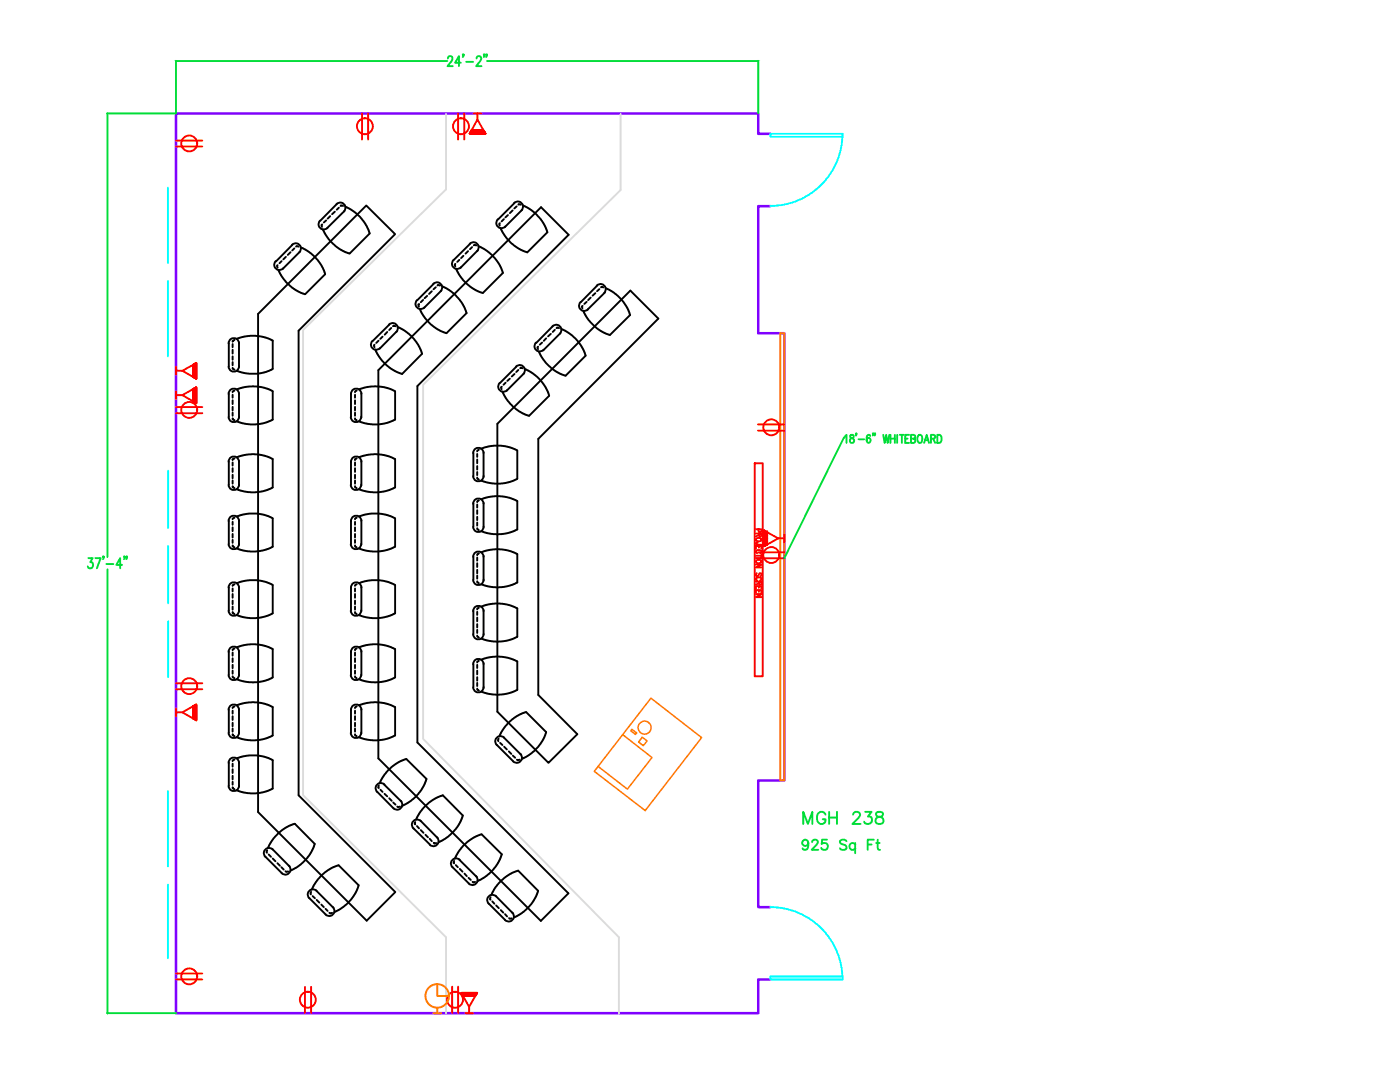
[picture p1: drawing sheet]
<svg xmlns="http://www.w3.org/2000/svg" width="279mm" height="216mm" viewBox="0 0 279 216" stroke-linecap="round" stroke-linejoin="round" font-family="sans-serif">
<!-- layer: _WALLS -->
<path d="M153.7 26.7h-2.4v-4.1h-116.2v179.6h116.2v-6.8h2.4M153.7 41.1h-2.4v25.4h5.2v89.2h-5.2v25.3h2.4" fill="none" stroke="#7f00ff" stroke-width=".51"/>
<!-- layer: _DOOR_WIND -->
<path d="M33.5 37.5v15M168.1 27.3h-14.4v-.6h14.4a14.4 14.4 0 0 1-14.4 14.4M33.5 56.1v15M33.6 93.9v11.5M33.6 109v11.4M33.6 124v11.1M33.5 157.9v15M33.5 176.5v14.7M153.7 181a14.4 14.4 0 0 1 14.4 14.4M168.1 194.8h-14.4v.6h14.5" fill="none" stroke="#0ff" stroke-width=".38"/>
<!-- layer: _MISC_FIXED -->
<path d="M155.7 66.5h.8v89.2h-.8z" fill="none" stroke="#ff7f00" stroke-width=".38"/>
<!-- layer: CLFUR -->
<g fill="none" stroke="#000" stroke-width=".38">
<path d="M55 52.1a1.04 1.04 0 0 0 0 1.5 1.04 1.04 0 0 0 1.5-.1M55.4 52.9l-.1 .1 .1 .4M56.2 52.1l-.4 .4M57.1 51.3l-.6 .5M58 50.3l-.6 .6M58.3 48.9a1.04 1.04 0 0 1 1.4-.1 1.04 1.04 0 0 1 0 1.5M58.4 48.8l-3.3 3.4M58.7 49.6l-.4 .4M59.1 49.2l.1-.1 .4 .1M59.8 50.2l-3.4 3.5M60 49.4l1.8 .9 1.3 1.2 1.2 1.7 .6 1.5-4.1 4-1.4-.6-1.4-1-1.5-1.5-.9-1.7M63.9 44a1.04 1.04 0 0 0 0 1.5 1.04 1.04 0 0 0 1.5-.1"/>
<path d="M64.3 44.8l-.1 .1v.4M65.1 44l-.5 .4M65.9 43.1l-.5 .5M66.8 42.2l-.5 .5M67.1 40.8a1.04 1.04 0 0 1 1.5-.1 1.04 1.04 0 0 1 0 1.5M67.2 40.7l-3.3 3.4M67.6 41.4l-.4 .5M68 41.1l.1-.1 .4 .1M68.7 42.1l-3.4 3.4M68.9 41.3l1.6 .8 1.4 1.2 1.2 1.7 .7 1.6-4.1 4-1.4-.6-1.7-1.2-1.3-1.4-.9-1.7M73.1 41l5.8 5.7-19.3 19.3v92.7l19.3 19.3-5.7 5.7-21.7-21.7v-99.4zM83.2 59.9a1.04 1.04 0 0 0 0 1.5 1.04 1.04 0 0 0 1.5-.1"/>
<path d="M84.4 59.8l-.4 .5M85.2 59l-.5 .5M86.2 58.1l-.6 .6M86.4 56.7a1.04 1.04 0 0 1 1.5-.1 1.04 1.04 0 0 1 0 1.5M86.6 56.6l-3.3 3.3M87 57.3l-.5 .4M87.3 57l.1-.2 .4 .2M88.1 58l-3.5 3.5M88.3 57.1l1.6 1 1.6 1.4 .9 1.2 .7 1.8-4 4-1.6-.7-1.5-1-1.4-1.7-.8-1.5M90.5 51.9a1.04 1.04 0 0 0 0 1.5 1.04 1.04 0 0 0 1.5-.1M90.9 52.6l-.2 .2 .2 .4M91.7 51.8l-.4 .5"/>
<path d="M92.5 51l-.5 .5M93.4 50.1l-.5 .5M93.7 48.7a1.04 1.04 0 0 1 1.5-.1 1.04 1.04 0 0 1 0 1.5M93.8 48.6l-3.3 3.3M94.2 49.3l-.4 .4M94.6 49l.1-.2 .4 .2M95.3 50l-3.4 3.5M95.5 49.1l1.8 1 1.1 1 1.4 1.8 .6 1.6-4.1 3.9-1.9-.8-1.4-1.1-1.2-1.4-.8-1.5M99.4 43.8a1.04 1.04 0 0 0 0 1.4 1.04 1.04 0 0 0 1.5 0M99.8 44.5l-.2 .1 .1 .4M100.6 43.7l-.5 .5M101.4 42.9l-.5 .5"/>
<path d="M102.3 42l-.5 .5M102.6 40.5a1.04 1.04 0 0 1 1.5 0 1.04 1.04 0 0 1 0 1.5M102.7 40.5l-3.3 3.3M103.1 41.2l-.5 .4M103.4 40.8l.1-.1 .5 .1M104.2 41.9l-3.5 3.4M104.4 41l1.7 .9 1.6 1.6 1 1.5 .5 1.3-4 4.1-1.6-.7-1.5-1.1-1.4-1.5-.8-1.6M108 41.3l5.5 5.5-30.2 30.2v71.2l30.1 30.1-5.5 5.5-32.4-32.5v-77.4zM117.9 59.4l-.5 .5M118.8 58.5l-.5 .5M119.1 57a1.04 1.04 0 0 1 1.5 0 1.04 1.04 0 0 1 0 1.5M119.2 57l-3.3 3.3"/>
<path d="M119.6 57.7l-.4 .4M120 57.3v-.1l.4 .1M120.7 58.4l-3.5 3.4M120.9 57.5l1.6 .9 1.4 1.2 1.3 1.8 .6 1.5-4.1 3.9-1.8-.7-1.2-.9-1.2-1.3-1.1-1.9M125.8 58l5.6 5.6-24 24v51.1l7.8 7.8-5.7 5.7-10.2-10.2v-57.4zM45.7 68.4v4.7M45.7 78.6v4.6M46.4 73.4v.2l.4 .2M46.4 68.7v.6M46.4 69.8v.8M46.4 71.1v.7M46.4 72.2v.7"/>
<path d="M46.4 78.8v.6M46.4 79.9v.7M46.8 77.9l-.4 .4M46.8 67.8l-.4 .2v.2M47.2 77.7l1.8-.5 1.6-.1 2.2 .3 1.6 .7v5.7l-1.6 .6-1.8 .3-2.1-.1-1.7-.5M47.2 67.6l1.6-.5 2.3-.1 1.9 .3 1.4 .7-.1 5.7-1.2 .5-1.8 .4-2.3-.1-1.8-.5M47.7 73.1a1.04 1.04 0 0 1-1 1.1 1.04 1.04 0 0 1-1.1-1.1M47.7 78.6a1.04 1.04 0 0 0-1.1-1.1 1.04 1.04 0 0 0-1 1.1M47.7 68.5a1.04 1.04 0 0 0-1.1-1 1.04 1.04 0 0 0-1 1.1M47.7 68.4v4.8M47.7 78.5v4.8M70 78.6v4.6"/>
<path d="M70.9 78.8v.6M70.9 79.9v.7M71.2 77.9l-.3 .4M71.6 77.7l1.7-.5 1.7-.1 2.2 .3 1.7 .7-.1 5.7-1.6 .6-1.8 .3-2.1-.1-1.6-.5M72.1 78.6a1.04 1.04 0 0 0-1-1.1 1.04 1.04 0 0 0-1.1 1.1M72.1 78.5v4.8M74.3 68a1.04 1.04 0 0 0 0 1.5 1.04 1.04 0 0 0 1.5 0M74.7 68.8l-.1 .1 .1 .4M75.6 68l-.5 .4M76.4 67.2l-.5 .4M77.3 66.2l-.5 .6M77.6 64.8a1.04 1.04 0 0 1 1.5 0 1.04 1.04 0 0 1 0 1.4"/>
<path d="M77.7 64.8l-3.3 3.3M78.1 65.4l-.4 .5M78.4 65.1l.2-.1 .3 .1M79.2 66.1l-3.4 3.5M79.4 65.3l1.5 .8 1.3 1.1 1.2 1.5 .8 1.9-4 4-1.7-.7-1.6-1.2-1.1-1.3-.9-1.6M83.6 60.6l-.1 .2 .1 .4M99.7 76.4a1.04 1.04 0 0 0 0 1.5 1.04 1.04 0 0 0 1.5-.1M100.1 77.2l-.1 .1 .1 .4M100.9 76.4l-.4 .4M101.8 75.6l-.6 .4M102.7 74.6l-.6 .5M103 73.2a1.04 1.04 0 0 1 1.4-.1 1.04 1.04 0 0 1 0 1.5"/>
<path d="M103.1 73.1l-3.3 3.3M103.4 73.8l-.4 .4M103.8 73.5l.1-.2 .4 .2M104.6 74.5l-3.5 3.5M104.7 73.6l1.5 .8 1.5 1.3 1.1 1.5 .8 1.8-4.1 4-1.2-.5-1.8-1.2-1.2-1.3-1-1.9M107 68.4a1.04 1.04 0 0 0 0 1.4 1.04 1.04 0 0 0 1.5 0M107.4 69.2l-.1 .1 .1 .4M108.2 68.4l-.5 .4M109 67.5l-.5 .5M109.9 66.6l-.5 .5M110.2 65.1a1.04 1.04 0 0 1 1.5 0 1.04 1.04 0 0 1 0 1.5M110.3 65.1l-3.3 3.3"/>
<path d="M110.7 65.8l-.4 .4M111.1 65.5l.1-.2 .4 .2M111.8 66.5l-3.4 3.4M112 65.6l1.6 .9 1.4 1.3 1.1 1.4 .8 1.8-4.1 4-1.6-.7-1.6-1.2-1.4-1.6-.6-1.4M115.9 60.3a1.04 1.04 0 0 0 0 1.5 1.04 1.04 0 0 0 1.5-.1M116.3 61l-.2 .2 .1 .3M117.1 60.2l-.5 .4M45.7 92.1v4.7M46.4 97v.2l.4 .2M46.4 83.5v.2l.4 .1M46.4 81.2v.7M46.4 82.3v.7"/>
<path d="M46.4 91.6v.2M46.4 92.3v.6M46.4 93.4v.8M46.4 94.7v.7M46.4 95.9v.6M46.8 91.5l-.4 .2M47.2 91.3l1.8-.6 1.8-.1 2.1 .4 1.5 .6v5.7l-1.8 .7-1.6 .2-2.1-.1-1.7-.5M47.7 96.7a1.04 1.04 0 0 1-1 1.1 1.04 1.04 0 0 1-1.1-1.1M47.7 83.1a1.04 1.04 0 0 1-1 1.1 1.04 1.04 0 0 1-1.1-1M47.7 92.1a1.04 1.04 0 0 0-1.1-1 1.04 1.04 0 0 0-1 1.1M47.7 92v4.9M70 92.1v4.7"/>
<path d="M70.9 97v.2l.3 .2M70.9 83.5v.2l.3 .1M70.9 81.2v.7M70.9 82.3v.7M70.9 91.6v.2M70.9 92.3v.6M70.9 93.4v.8M70.9 94.7v.7M70.9 95.9v.6M71.2 91.5l-.3 .2M71.6 91.3l1.7-.6 1.9-.1 2.1 .4 1.6 .6v5.7l-1.9 .7-1.6 .2h-1.8l-1.9-.6M72.1 96.7a1.04 1.04 0 0 1-1 1.1 1.04 1.04 0 0 1-1.1-1.1"/>
<path d="M72.1 83.1a1.04 1.04 0 0 1-1 1.1 1.04 1.04 0 0 1-1.1-1M72.1 92.1a1.04 1.04 0 0 0-1-1 1.04 1.04 0 0 0-1.1 1.1M72.1 92v4.9M94.5 90.4v4.7M95.2 95.3v.2l.4 .2M95.2 90.6v.6M95.2 91.7v.7M95.2 93v.7M95.2 94.2v.6M95.6 99.9l-.4 .1v.2M95.6 89.7l-.4 .4M96 99.6l1.7-.5 2.1-.1 1.8 .3 1.6 .7v5.6l-1.7 .7-2 .3-2.2-.2-1.3-.4"/>
<path d="M96 89.6l1.8-.6 2.3-.1 1.9 .4 1.2 .6v5.7l-1.4 .6-1.9 .3-2-.1-1.9-.5M96.5 94.9a1.04 1.04 0 0 1-1 1.1 1.04 1.04 0 0 1-1.1-1M96.5 90.4a1.04 1.04 0 0 0-1-1 1.04 1.04 0 0 0-1.1 1M96.5 90.3v4.9M45.7 103.9v4.7M45.7 117.2v4.7M46.4 108.8v.2l.4 .2M46.4 104.1v.6M46.4 105.2v.8M46.4 106.5v.8M46.4 107.7v.6M46.4 117.4v.6"/>
<path d="M46.4 118.5v.8M46.4 119.8v.8M46.8 116.6l-.4 .3M46.8 103.3l-.4 .3M47.2 116.4l1.9-.5 2.2-.1 1.7 .3 1.4 .6v5.7l-1.4 .6-1.9 .3h-2l-1.9-.6M47.2 103.1l2.1-.6h2l2.2 .4 .9 .5v5.7l-1.6 .7-1.7 .3-2-.1-1.9-.6M47.7 108.5a1.04 1.04 0 0 1-1 1.1 1.04 1.04 0 0 1-1.1-1.1M47.7 117.2a1.04 1.04 0 0 0-1.1-1 1.04 1.04 0 0 0-1 1.1M47.7 104a1.04 1.04 0 0 0-1.1-1.1 1.04 1.04 0 0 0-1 1.1M47.7 103.8v4.9M47.7 117.1v4.9M70 103.9v4.7"/>
<path d="M70 117.2v4.7M70.9 108.8v.2l.3 .2M70.9 104.1v.6M70.9 105.2v.8M70.9 106.5v.8M70.9 107.7v.6M70.9 117.4v.6M70.9 118.5v.8M70.9 119.8v.8M71.2 116.6l-.3 .3M71.2 103.3l-.3 .3M71.6 116.4l1.8-.5 2.3-.1 1.8 .3 1.4 .6-.1 5.7-1.4 .6-1.9 .3h-2l-1.8-.6"/>
<path d="M71.6 103.1l2.1-.6h2l1.8 .3 1.4 .6-.1 5.7-1.6 .7-1.7 .3-2-.1-1.8-.6M72.1 108.5a1.04 1.04 0 0 1-1 1.1 1.04 1.04 0 0 1-1.1-1.1M72.1 117.2a1.04 1.04 0 0 0-1-1 1.04 1.04 0 0 0-1.1 1.1M72.1 104a1.04 1.04 0 0 0-1-1.1 1.04 1.04 0 0 0-1.1 1.1M72.1 103.8v4.9M72.1 117.1v4.9M94.5 100.4v4.7M94.5 111.1v4.6M95.2 116v.2l.4 .2M95.2 105.4v.2l.4 .2M95.2 100.7v.6M95.2 101.8v.8"/>
<path d="M95.2 103.1v.7M95.2 104.3v.6M95.2 111.2v.7M95.2 112.4v.7M95.2 113.7v.7M95.2 114.8v.7M95.6 110.4l-.4 .2v.2M96 110.2l1.7-.5 2-.1 2.2 .4 1.3 .6v5.6l-1.5 .7-2.1 .3-2.1-.2-1.5-.4M96.5 115.6a1.04 1.04 0 0 1-1 1.1 1.04 1.04 0 0 1-1.1-1M96.5 105.1a1.04 1.04 0 0 1-1 1.1 1.04 1.04 0 0 1-1.1-1.1M96.5 111.1a1.04 1.04 0 0 0-1-1 1.04 1.04 0 0 0-1.1 1M96.5 100.5a1.04 1.04 0 0 0-1-1 1.04 1.04 0 0 0-1.1 1.1"/>
<path d="M96.5 100.4v4.8M96.5 110.9v5M45.7 130v4.7M46.4 134.9v.2l.4 .2M46.4 122.1v.2l.4 .2M46.4 121v.7M46.4 130.2v.6M46.4 131.3v.8M46.4 132.7v.6M46.4 133.8v.6M46.8 129.4l-.4 .2v.1M47.2 129.2l1.5-.5 2.3-.1 1.8 .2 1.6 .7-.1 5.7-1.5 .7-2.2 .3-1.8-.2-1.6-.5"/>
<path d="M47.7 134.6a1.04 1.04 0 0 1-1 1.1 1.04 1.04 0 0 1-1.1-1M47.7 121.8a1.04 1.04 0 0 1-1 1.1 1.04 1.04 0 0 1-1.1-1.1M47.7 130.1a1.04 1.04 0 0 0-1.1-1.1 1.04 1.04 0 0 0-1 1.1M47.7 129.9v4.9M70 130v4.7M70.9 134.9v.2l.3 .2M70.9 122.1v.2l.3 .2M70.9 121v.7M70.9 130.2v.6M70.9 131.3v.8M70.9 132.7v.6M70.9 133.8v.6"/>
<path d="M71.2 129.4l-.3 .2v.1M71.6 129.2l1.5-.5 2.3-.1 1.8 .2 1.7 .7-.1 5.7-1.6 .7-2.2 .3-1.9-.2-1.4-.5M72.1 134.6a1.04 1.04 0 0 1-1 1.1 1.04 1.04 0 0 1-1.1-1M72.1 121.8a1.04 1.04 0 0 1-1 1.1 1.04 1.04 0 0 1-1.1-1.1M72.1 130.1a1.04 1.04 0 0 0-1-1.1 1.04 1.04 0 0 0-1.1 1.1M72.1 129.9v4.9M94.5 121.9v4.7M94.5 132.5v4.6M95.2 137.4v.2l.4 .2M95.2 126.8v.2l.4 .2M95.2 122.1v.6M95.2 123.2v.8"/>
<path d="M95.2 124.5v.7M95.2 125.7v.6M95.2 132.7v.6M95.2 133.8v.8M95.2 135.1v.7M95.2 136.3v.6M95.6 131.9l-.4 .1v.2M95.6 121.3l-.4 .1v.2M96 131.6l1.7-.5 2-.1 1.7 .3 1.8 .7v5.7l-1.5 .6-2.1 .3-2.1-.1-1.5-.5M96 121.1l1.7-.5 2.1-.2 1.8 .3 1.6 .7v5.7l-1.7 .6-2 .3-2.2-.2-1.3-.4M96.5 137.1a1.04 1.04 0 0 1-1 1.1 1.04 1.04 0 0 1-1.1-1.1M96.5 126.5a1.04 1.04 0 0 1-1 1.1 1.04 1.04 0 0 1-1.1-1.1"/>
<path d="M96.5 132.5a1.04 1.04 0 0 0-1-1 1.04 1.04 0 0 0-1.1 1.1M96.5 121.9a1.04 1.04 0 0 0-1-1 1.04 1.04 0 0 0-1.1 1.1M96.5 121.8v4.8M96.5 132.4v4.9M45.7 141.6v4.6M45.7 152.2v4.6M46.4 146.5v.2l.4 .2M46.4 157.1v.2l.4 .2M46.4 141.8v.6M46.4 142.9v.8M46.4 144.2v.7M46.4 145.4v.6"/>
<path d="M46.4 152.4v.6M46.4 153.5v.7M46.4 154.8v.7M46.4 156v.6M46.8 141l-.4 .3M46.8 151.5l-.4 .4M47.2 140.7l1.8-.5 1.7-.1 2.2 .3 1.5 .7v5.7l-1.6 .6-1.8 .3-2.1-.1-1.7-.5M47.2 151.3l2.1-.5 2-.1 2.2 .5 .9 .5v5.7l-1.6 .6-1.7 .3-2-.1-1.9-.5M47.7 146.2a1.04 1.04 0 0 1-1 1.1 1.04 1.04 0 0 1-1.1-1.1M47.7 156.8a1.04 1.04 0 0 1-1 1 1.04 1.04 0 0 1-1.1-1M47.7 141.6a1.04 1.04 0 0 0-1.1-1 1.04 1.04 0 0 0-1 1.1M47.7 152.2a1.04 1.04 0 0 0-1.1-1 1.04 1.04 0 0 0-1 1"/>
<path d="M47.7 141.5v4.9M47.7 152.1v4.9M70 141.6v4.6M70.9 146.5v.2l.3 .2M70.9 141.8v.6M70.9 142.9v.8M70.9 144.2v.7M70.9 145.4v.6M71.2 141l-.3 .3M71.6 140.7l1.7-.5 1.8-.1 2.2 .3 1.6 .7v5.7l-1.7 .6-1.8 .3-2.1-.1-1.6-.5M72.1 146.2a1.04 1.04 0 0 1-1 1.1 1.04 1.04 0 0 1-1.1-1.1M72.1 141.6a1.04 1.04 0 0 0-1-1 1.04 1.04 0 0 0-1.1 1.1"/>
<path d="M72.1 141.5v4.9M75.3 158l3.3 3.3M75.6 156.7l-.1 .4 .1 .2M75.8 156.3l.7-1.5 1.2-1.3 1.3-1.1 2-.9 4.1 3.9-.7 1.8-1.3 1.6-1.6 1.4-1.3 .6M75.9 157.6l.5 .4M76.6 156.5l3.5 3.4M76.7 158.4l.6 .5M76.7 156.6a1.04 1.04 0 0 0-1.4 0 1.04 1.04 0 0 0 0 1.4M77.7 159.3l.5 .5M79.9 159.8a1.04 1.04 0 0 1 .1 1.5 1.04 1.04 0 0 1-1.5 0M99.1 148.6l3.3 3.3M99.5 147.4l-.1 .3 .1 .2"/>
<path d="M99.6 147l1.1-1.9 1.2-1.3 1.4-1 1.7-.7 4 4-.6 1.5-1 1.4-1.5 1.4-1.7 1M99.8 148.2l.5 .5M100.5 147.1l3.5 3.5M100.6 149l.6 .5M100.6 147.2a1.04 1.04 0 0 0-1.5 0 1.04 1.04 0 0 0 .1 1.5M101.5 149.9l.6 .5M102.3 150.8l.5 .4M103.2 151.6l.1 .1 .4-.1M103.8 150.4a1.04 1.04 0 0 1 .1 1.5 1.04 1.04 0 0 1-1.5 0M52.9 170.9l3.3 3.3a1.04 1.04 0 0 0 1.5 0 1.04 1.04 0 0 0-.1-1.5M53.3 169.7l-.1 .3 .1 .2M53.5 169.2l1.1-1.9 1.1-1.2 1.5-1.1 1.6-.6 4 4-.8 1.9-.9 1.2-1.5 1.3-1.6 .9"/>
<path d="M53.6 170.5l.5 .5M54.3 169.4l3.5 3.5M54.4 171.3l.6 .6M54.4 169.5a1.04 1.04 0 0 0-1.5 0 1.04 1.04 0 0 0 .1 1.5M55.4 172.2l.5 .5M56.2 173l.4 .5M57 173.8l.1 .2 .4-.1M61.7 179.2l3.3 3.3M62.1 178l-.1 .5M62.2 177.5l.9-1.5 1.4-1.6 1.4-1.1 1.7-.6 4 4-.6 1.5-1 1.4-1.5 1.4-1.8 1M62.4 178.8l.5 .4M63.1 177.7l3.4 3.4"/>
<path d="M63.2 179.6l.5 .5M63.2 177.8a1.04 1.04 0 0 0-1.5 0 1.04 1.04 0 0 0 .1 1.5M78.5 160.1l.4 .5M79.3 160.9l.1 .2 .4-.2M82.5 165.3l3.3 3.3M82.9 164l-.2 .4 .2 .1M83 163.6l.9-1.7 1.3-1.3 1.7-1.3 1.5-.6 4 4.1-.8 1.7-.9 1.3-1.3 1.1-1.9 1.1M83.2 164.8l.4 .5M83.9 163.7l3.4 3.5M84 165.6l.5 .6M84 163.8a1.04 1.04 0 0 0-1.5 0 1.04 1.04 0 0 0 0 1.5M84.9 166.6l.5 .5"/>
<path d="M85.8 167.4l.4 .4M86.6 168.2l.1 .1 .4-.1M87.2 167a1.04 1.04 0 0 1 0 1.5 1.04 1.04 0 0 1-1.4 0M90.3 173l3.3 3.3M90.6 171.8l-.1 .4 .1 .1M90.8 171.4l.8-1.5 1.1-1.4 1.9-1.4 1.4-.6 4.1 4-.7 1.7-1.3 1.7-1.3 1.1-1.5 .8M91 172.6l.4 .4M91.6 171.5l3.5 3.4M91.8 173.4l.5 .5M91.8 171.6a1.04 1.04 0 0 0-1.5 0 1.04 1.04 0 0 0 0 1.5M92.7 174.3l.5 .5M93.5 175.2l.5 .4"/>
<path d="M94.3 176l.1 .1 .4-.1M95 174.8a1.04 1.04 0 0 1 0 1.5 1.04 1.04 0 0 1-1.5 0M97.9 179l-.1 .4 .1 .1M98 178.6l.9-1.6 1.3-1.5 1.4-1 1.8-.8 4 4.1-.5 1.3-1.2 1.7-1.2 1.2-1.9 1.1M98.2 179.9l.5 .4M98.9 178.8l3.4 3.4M99 178.9a1.04 1.04 0 0 0-1.5 0 1.04 1.04 0 0 0 .1 1.5M64.1 180.5l.5 .5M65 181.3l.4 .5M65.7 182.1l.2 .2 .4-.2M66.4 181a1.04 1.04 0 0 1 .1 1.5 1.04 1.04 0 0 1-1.5 0M97.5 180.3l3.3 3.3"/>
<path d="M99 180.7l.6 .5M99.9 181.6l.5 .5M100.8 182.4l.4 .5M101.6 183.2l.1 .1 .4-.1M102.2 182.1a1.04 1.04 0 0 1 .1 1.5 1.04 1.04 0 0 1-1.5 0"/>
</g>
<!-- layer: STAIRS -->
<path d="M89 22.7v15.1l-28.5 28.1v92.8l28.5 28.3v15.3M123.9 22.7v15.2l-39.5 38.9v70.6l39.1 39.6v15.3" fill="none" stroke="#dbdbdb" stroke-width=".38"/>
<!-- layer: _MISC_FIXED -->
<g fill="none" stroke="#ff7f00" stroke-width=".3">
<path d="M129.9 139.3l10.1 7.9-11.2 14.5-10.2-7.8zM124.3 146.6l5.8 4.6-4.9 6.3-5.8-4.6M126.1 145.5l1 .7-.3 .3-.9-.7zM128.2 147.1l.9 .8-.7 .9-.9-.7z"/>
<circle cx="128.6" cy="145.2" r="1.31"/>
</g>
<!-- layer: _AV_ELEC -->
<g fill="none" stroke="#f00" stroke-width=".38">
<path d="M150.6 92.4h1.6v42.5h-1.6zM150.9 105.6h1.1l-.1 .5h-.4l-.1-.5M150.9 106.5h1.1l-.1 .5h-.4v-.5M150.9 109.5v-.5h1.1v.5M150.9 112.6h1.1l-1.1 .6h1.1M150.9 116.1h1.1l-.1 .5h-.4v-.5M150.9 117.5v-.5h1.1v.5M150.9 118.3v-.5h1.1v.5M150.9 118.6h1.1l-1.1 .6h1.1M150.9 110.9h1.1M150.9 111.4h1.1M150.9 107.5a.56 .56 0 0 1 .6-.2 .56 .56 0 0 1 .4 .6 .56 .56 0 0 1-.6 .2 .56 .56 0 0 1-.4-.6z"/>
<path d="M150.9 111.9a.56 .56 0 0 1 .6-.2 .56 .56 0 0 1 .4 .5 .56 .56 0 0 1-.6 .2 .56 .56 0 0 1-.4-.5zM151 114.4l-.1 .2 .1 .4 .3-.1 .3-.5 .3 .1 .1 .3-.2 .2M151.1 110.4a.33 .33 0 0 1-.2-.4 .33 .33 0 0 1 .4-.2h.2a.33 .33 0 0 1 .5 .2 .33 .33 0 0 1-.3 .4M151.1 115.8a.31 .31 0 0 1-.2-.4 .31 .31 0 0 1 .4-.2h.2a.31 .31 0 0 1 .5 .2 .31 .31 0 0 1-.3 .4M151.2 108.3l-.3 .1v.2l1.1 .1M151.5 106.8l-.6 .2M151.5 109v.3M151.5 117v.3M151.5 117.8v.3M151.5 116.4l-.6 .3M152 110.6v.6"/>
</g>
<!-- layer: ELECT -->
<g fill="none" stroke="#f00" stroke-width=".38">
<path d="M151.3 85.9h5.2M151.3 84.7h5.2M151.3 111.4h5.2M151.3 110.2h5.2M152.5 106.9l.6 .7-.6-.6M152.5 106.7l.6 .8M152.5 106.5l.6 .7-.6-.7M152.5 106.4l.6 .7M152.5 106.3l.6 .7-.6-.7M152.5 106.1l.6 .6M152.5 105.8l.6 .7-.6-.6M152.5 107.1l.6 .6"/>
<path d="M152.5 107l.6 .7M152.5 106.6l.6 .7M152.5 106.2l.6 .6M152.5 106.1l.6 .7M152.6 105.9l.5 .6M152.6 105.9l.5 .5M152.7 105.9l.4 .5M152.8 106l.3 .3M152.9 106.1l.2 .2-.2-.2M153 106.2h.1M153.1 107.5l-.6-.6 .6 .7M153.1 107.3l-.6-.6 .6 .6"/>
<path d="M153.1 106.9l-.6-.7 .6 .7M153.1 106.5l-.6-.6 .6 .7M155.3 107.4h1.2"/>
<circle cx="153.9" cy="85.3" r="1.59"/>
<circle cx="153.9" cy="110.8" r="1.59"/>
</g>
<circle cx="153.1" cy="106.2" r=".19" fill="#f00"/>
<g fill="none" stroke="#f00" stroke-width=".38">
<path d="M35.1 29.2h5.3M35.1 28.1h5.3M72.2 22.6v5.2M73.5 22.6v5.2M91.4 22.6v5.2M92.7 22.6v5.2M93.8 26.5l.5-.5-.5 .6M94.1 26l-.1 .1M94.1 26.7l.7-.7-.7 .7M94.1 26h2.4l.4 .7h-3.2l1.6-2.8 1.2 2.1M94.1 26l-.1 .2M94.2 26l-.3 .4"/>
<path d="M94.3 26l-.5 .4M94.3 26.7l.7-.7-.7 .7M94.3 26l-.6 .7M94.4 26l-.6 .7M94.5 26l-.6 .7M94.5 26.7l.7-.7-.6 .7M94.5 22.6h1.6M94.6 26l-.6 .7 .6-.7M94.7 26l-.6 .7 .6-.7M94.7 26.7l.7-.7-.6 .7M94.9 26l-.7 .7M94.9 26l-.6 .7 .6-.7"/>
<path d="M95.1 26l-.7 .7M95.1 26l-.6 .7 .7-.7M95.2 26.7l.6-.7-.6 .7M95.3 22.6v1.3M95.3 26l-.7 .7M95.3 26l-.6 .7 .7-.7M95.4 26.7l.7-.7-.6 .7M95.5 26l-.7 .7M95.5 26l-.6 .7 .7-.7M95.6 26l-.7 .7M95.6 26l-.6 .7M95.7 26l-.7 .7"/>
<path d="M95.7 26l-.6 .7 .7-.7M95.8 26.7l.7-.7-.5 .7M95.9 26l-.7 .7M96 26l-.7 .7M96 26l-.6 .7M96 26.7l.6-.6-.5 .6M96.1 26.7l.5-.5-.4 .5M96.2 26l-.6 .7M96.3 26.7l.4-.4-.4 .4M96.3 26l-.6 .7M96.4 26.7l.3-.3-.2 .3M96.4 26l-.7 .7"/>
<path d="M96.4 26l-.6 .7 .7-.7M96.5 26.7l.3-.3-.3 .3M96.5 26.1l-.5 .6 .6-.6M96.6 26.2l-.4 .5 .4-.4M96.7 26.3l-.4 .4M96.8 26.5l-.2 .2M96.8 26.5l-.1 .2M96.8 26.6v.1M35.1 78.9h1.3M38.6 78.8l.6 .6M38.6 79l.6 .7-.6-.7M38.6 79.2l.6 .7-.6-.7"/>
<path d="M38.6 79.3l.6 .7M38.6 79.4l.6 .7-.6-.7M38.6 79.6l.6 .8M38.6 79.8l.6 .7M38.6 78.6l.6 .7M38.6 79.1l.6 .6M38.6 79.5l.6 .7M38.6 79.9l.5 .5M38.6 79.9l.4 .4M39.2 79.6l-.6-.7 .6 .7M39.2 79.8l-.6-.7 .6 .7M39.2 79.2l-.6-.6 .6 .6"/>
<path d="M39.2 79.4l-.6-.6 .6 .7M35.1 82.5h5.3M35.1 81.2h5.3M38.6 80v.1M38.7 80.2l-.1-.2 .2 .2M39.2 80.2l-.6-.6 .6 .6M152.5 107.1l.6 .7-.6-.6M152.5 107.2l.6 .8M152.5 107.3l.6 .7-.6-.6M152.5 107.5l.6 .8M152.5 107.8l.6 .6M152.5 108l.6 .6"/>
<path d="M152.5 108.1l.5 .6M152.5 108.2l.4 .5-.4-.4M152.5 108.4l.3 .4-.3-.3M152.5 108.9l.1 .1M152.5 108.9v.1M152.5 107.1l.6 .7M152.5 107.4l.6 .7M152.5 107.7l.6 .7M152.5 107.9l.6 .6M152.5 107.9l.6 .7M152.5 108.1l.6 .6M152.5 108.3l.4 .4"/>
<path d="M152.5 108.4l.4 .4M152.5 108.5l.3 .3M152.5 108.6l.3 .3M152.5 108.7l.2 .2M152.5 108.8l.1 .1M152.7 108.9l-.2-.3 .2 .3M152.9 108.8l-.4-.4 .4 .4M153.1 106.2v2.5l-.6 .3v-3.2l2.8 1.6-2.2 1.3M156.5 106.7v1.5"/>
<circle cx="37.8" cy="28.6" r="1.59"/>
<circle cx="72.8" cy="25.2" r="1.59"/>
<circle cx="92" cy="25.2" r="1.59"/>
<circle cx="37.8" cy="81.8" r="1.59"/>
</g>
<circle cx="38.6" cy="80.1" r=".19" fill="#f00"/>
<g fill="none" stroke="#f00" stroke-width=".38">
<path d="M35.1 78.1v1.5M35.1 73.2v1.6M35.1 74h1.3M38.6 78.4l.6 .8M38.6 78.3l.6 .7-.6-.7M38.6 78.1l.6 .7-.6-.7M38.6 77.9l.6 .7-.6-.7M38.6 77.7l.6 .7M38.6 77.6l-2.2 1.3 2.8 1.6v-3.2l-.6 .3v2.5M38.6 73.7l.6 .8M38.6 73.9l.6 .7-.6-.6M38.6 74.2l.6 .6-.6-.6"/>
<path d="M38.6 74.3l.6 .7M38.6 74.4l.6 .6-.6-.6M38.6 74.6l.6 .7M38.6 74.8l.6 .7-.6-.7M38.6 75.3h.1M38.6 73.4l.6 .8M38.6 73.3l.6 .6M38.6 73.1l.6 .6-.6-.6M38.6 72.8l.6 .7-.6-.6M38.6 72.8l-2.2 1.2 2.8 1.6v-3.2l-.6 .4v2.4M38.6 78.4l.6 .6M38.6 78.2l.6 .7"/>
<path d="M38.6 78l.6 .6M38.6 73.7l.6 .7M38.6 73.9l.6 .6M38.6 74l.6 .7M38.6 74.1l.6 .6M38.6 74.2l.6 .7M38.6 74.5l.6 .6M38.6 74.7l.6 .6M38.6 74.9l.6 .6M38.6 74.9l.6 .7M38.6 75l.4 .5M38.6 75.1l.3 .3"/>
<path d="M38.6 75.1l.2 .3M38.6 73.6l.6 .7M38.6 73.6l.6 .6M38.6 73.4l.6 .6M38.6 73.3l.6 .7M38.6 73.2l.6 .7M38.6 73.1l.6 .7-.6-.6M38.6 73l.6 .6M38.6 72.9l.6 .7M38.6 72.8l.6 .6M38.6 77.6l.6 .6M38.6 72.7l.6 .6"/>
<path d="M38.8 77.5l.4 .5M38.8 77.5l.4 .4M38.8 72.7l.4 .4-.4-.4M38.8 72.6l.4 .5M38.9 77.5l.3 .1M38.9 72.6l.3 .3M38.9 72.5l.3 .3M39 72.5l.2 .1M39 72.5l.2 .2M39.1 77.3l.1 .1M39.1 75.5l-.5-.5 .5 .6M39.1 77.4l.1 .1"/>
<path d="M39.1 72.4l.1 .1M39.2 78.9l-.6-.6 .6 .6M39.2 78.7l-.6-.7 .6 .7M39.2 78.5l-.6-.7 .6 .7M39.2 78.3l-.6-.7 .6 .7M39.2 78.1l-.6-.5 .6 .6M39.2 77.8l-.4-.3 .4 .3M39.2 77.5l-.2-.1 .2 .2M39.2 74.5l-.6-.6 .6 .7M39.2 74.7l-.6-.6 .6 .7M39.2 75.2l-.6-.7 .6 .7M39.2 75.4l-.6-.7 .6 .7"/>
<path d="M39.2 73.6l-.6-.6 .6 .7M39.2 73.4l-.6-.6 .6 .7M39.2 73.2l-.5-.5 .5 .6M39.2 73.1l-.5-.4 .5 .5M39.2 72.8l-.2-.3 .2 .3M39.2 72.5h-.1l.1 .1M35.1 137.5h5.3M35.1 136.3h5.3M35.1 142.1h1.3M38.6 141.8l.6 .8M38.6 142l.6 .6-.6-.6M38.6 142.2l.6 .7"/>
<path d="M38.6 142.4l.6 .7-.6-.7M38.6 142.6l.6 .6M38.6 142.9l.6 .6M38.6 143l.6 .7M38.6 142.1l.6 .6M38.6 142.5l.6 .7M38.6 142.7l.6 .7-.6-.6M38.6 142.9l.6 .7M38.6 143.2l.4 .4M38.6 143.3l.1 .2M38.6 143.3v.1M38.8 143.5l-.2-.3 .3 .3"/>
<path d="M39.2 142.8l-.6-.7 .6 .7M39.2 143l-.6-.6 .6 .6M35.1 195.4h5.3M35.1 194.3h5.3"/>
<circle cx="37.8" cy="136.9" r="1.59"/>
<circle cx="37.8" cy="194.8" r="1.59"/>
</g>
<circle cx="38.6" cy="143.4" r=".19" fill="#f00"/>
<g fill="none" stroke="#f00" stroke-width=".38">
<path d="M35.1 141.4v1.5M38.6 141.8l.6 .6-.6-.6M38.6 141.5l.6 .7-.6-.6M38.6 141.3l.6 .7-.6-.6M38.6 141l.6 .8M38.6 140.9l.6 .6-.6-.6M38.6 140.9l-2.2 1.2 2.8 1.6v-3.1l-.6 .3v2.5M38.6 141.6l.6 .7M38.6 141.4l.6 .7M38.6 141.3l.6 .6M38.6 141l.6 .6M38.6 140.9l.6 .6"/>
<path d="M38.9 140.7l.3 .3M39 140.7l.2 .2-.2-.2M39.1 140.6l.1 .2M39.1 140.6l.1 .1-.1-.1M39.2 142.4l-.6-.7 .6 .7M39.2 142.1l-.6-.6 .6 .7M39.2 141.9l-.6-.6 .6 .7M39.2 141.4l-.6-.5 .6 .6M39.2 141.3l-.5-.5 .5 .6M39.2 141.2l-.4-.4 .4 .5M39.2 141.1l-.4-.3 .4 .4M39.2 141l-.3-.3 .3 .3"/>
<path d="M39.2 140.8l-.2-.1 .2 .2M39.2 140.6v.1M60.9 196.9v5.2M62.1 196.9v5.2M90.2 196.9v5.2M91.4 196.9v5.2M93.8 198.7l.6-.6-.6 .6M93.8 198.7l.7-.6-.6 .6M94 198.7l.6-.6-.6 .6M94 198.1l-.7 .6 .8-.6M94.1 198.1l-.6 .6M94.2 198.7l.7-.6-.7 .6"/>
<path d="M94.3 198.1l-.7 .6M94.3 198.1l-.6 .6M94.3 198.1l-.6 .6 .7-.6M94.4 198.7l.7-.6-.7 .6M94.6 198.1l-.7 .6 .7-.6M94.7 198.1l-.6 .6M94.8 198.1l-.7 .6M94.9 198.1l-.6 .6M94.9 198.7h-.1M95 198.1l-.7 .6 .7-.6M95 198.5l-.2 .2 .1-.1M95.1 198.4l-.4 .3"/>
<path d="M95.1 198.1l-.6 .6 .7-.6M95.2 198.2l-.6 .5M95.2 198.1l-.6 .6M93.6 200.9v1.3"/>
<circle cx="61.4" cy="199.5" r="1.59"/>
<circle cx="90.8" cy="199.5" r="1.59"/>
</g>
<circle cx="94.9" cy="198.7" r=".19" fill="#f00"/>
<g fill="none" stroke="#f00" stroke-width=".38">
<path d="M92.1 198.1h.1M92.2 198.1l-.1 .1M92.3 198.1l-.2 .1M92.3 198.1l-.2 .2 .3-.2M92.4 198.1l-.2 .3M92.4 198.7l.7-.6-.6 .6M92.5 198.1l-.3 .3M92.6 198.1l-.4 .3M92.7 198.7l.6-.6-.6 .6M92.7 198.1l-.4 .4M92.8 198.1l-.5 .5 .5-.5M92.9 198.7l.6-.6-.6 .6"/>
<path d="M92.9 198.1l-.5 .6 .5-.6M93 198.1l-.6 .6 .6-.6M93.1 198.7l.7-.6-.7 .6M93.1 198.1l-.7 .6 1.2 2.2 1.6-2.8h-3.1l.3 .6h2.5M93.2 198.1l-.7 .6M93.2 198.1l-.6 .6 .7-.6M93.4 198.1l-.7 .6M93.5 198.1l-.7 .6 .7-.6M93.7 198.1l-.8 .6M93.8 198.1l-.6 .6M93.9 198.1l-.7 .6M93.9 198.1l-.6 .6 .7-.6"/>
<path d="M92.9 202.2h1.5"/>
</g>
<!-- layer: _MISC_FIXED -->
<g fill="none" stroke="#ff7f00" stroke-width=".38">
<path d="M87.3 196.4v2.3h2.3M86.5 202.2h1.5M87.3 201.1v1.1"/>
<circle cx="87.3" cy="198.7" r="2.35"/>
</g>
<!-- layer: _DIMS -->
<g fill="none" stroke="#00dd37" stroke-width=".38">
<path d="M35.1 12.1v10.5M35.2 12.2h54.1M89.4 11.7l.3-.5 .5 .2v.6l-.9 1.2h1.1M92 12.5h-1.2l.8-1.3v2M92.5 10.9h-.1h.1l-.1 .5M93 12.3h1.4M95.1 11.7l.3-.5 .6 .2a.72 .72 0 0 1-.2 .9l-.8 .9h1.1M96.7 10.9h-.2h.2l-.2 .5M97.2 10.9h-.2h.2l-.2 .5M97.2 12.2h54M151.3 12.1v10.5M21.4 22.6h13.7"/>
<path d="M21.4 22.7v88.5M168.6 87.3h-.2l-11.9 24.1M168.6 87.1l.3-.3v1.6M169.7 86.9v.4a.61 .61 0 0 1 .7 .4 .61 .61 0 0 1-.2 .7 .52 .52 0 0 1-.6-.6 .52 .52 0 0 1 .6-.4l.2-.2-.1-.3zM170.9 86.5h-.1h.1l-.1 .4M171.4 87.7h1.1M173.7 87l-.4-.2a.96 .96 0 0 0 .1 1.6 .48 .48 0 0 0 .4-.6 .48 .48 0 0 0-.7-.4l-.1 .4M174.3 86.5h-.1h.1l-.1 .4M174.7 86.5h-.2h.2l-.2 .4M176.3 86.8l.3 1.6 .3-1.6 .3 1.6 .3-1.6M177.7 86.8v1.6M177.7 87.5h.9"/>
<path d="M178.6 86.8v1.6M179.1 86.8v1.6M179.6 86.8h.8M180 86.8v1.6M180.7 87.5h.4M181.4 86.8h-.7v1.6h.7M181.8 87.5l.7-.1 .1-.5-.8-.1v1.6h.6l.2-.2v-.5l-.2-.2M183.2 87l.3-.2a.88 .88 0 0 1 .6 .6 .88 .88 0 0 1-.3 .9l-.1 .1a.88 .88 0 0 1-.5-1.4zM184.4 88.4l.5-1.6 .5 1.6M184.6 87.8h.6M185.8 87.5l.7-.1 .1-.5-.8-.1v1.6M186.2 87.5l.4 .9"/>
<path d="M187.1 86.8a.86 .86 0 0 1 .8 .5 .86 .86 0 0 1-.2 1l-.6 .1zM17.6 111.4h.9l-.5 .8a.58 .58 0 0 1 .5 .8 .58 .58 0 0 1-.9 .2l-.1-.2M19 111.4h1.1l-.8 2M20.7 111.1h-.1v-.1v.6M21.2 112.6h1.4M21.4 113.6v88.5M24.4 112.7h-1.2l.8-1.3v2M24.9 111.1h-.1v-.1l.1 .1-.1 .5M25.3 111.1h-.1l.1-.1-.1 .6M160.3 164.4v-2.4l.9 2.4 .9-2.4v2.4M161.3 168.2a.62 .62 0 0 1-.8 .5 .62 .62 0 0 1-.3-1 .62 .62 0 0 1 1 .1 1.9 1.9 0 0 1-.2 1.7 .59 .59 0 0 1-.8-.2M162.1 168l.1-.2 .3-.3h.3l.4 .4-.3 .7-.9 1h1.3"/>
<path d="M164.7 162.5a.88 .88 0 0 0-1-.5 .88 .88 0 0 0-.6 .9 1.03 1.03 0 0 0 .2 1.2 1.03 1.03 0 0 0 1.1 .2l.3-.2v-.6h-.5M165 167.5h-.9l-.1 .9a.7 .7 0 0 1 1 0 .7 .7 0 0 1-.1 1 .7 .7 0 0 1-1-.2M165.5 162v2.4M165.5 163.1h1.5M167 162v2.4M168.9 167.8a.72 .72 0 0 0-.7-.3 .72 .72 0 0 0-.6 .5l.4 .4 .6 .2a.52 .52 0 0 1 .2 .9 .91 .91 0 0 1-1.2-.2M170.3 162.5l.1-.3 .3-.2h.5a.58 .58 0 0 1 .3 .9l-1.4 1.5h1.6M170.7 168.5a.64 .64 0 0 0-1-.1 .64 .64 0 0 0 0 1 .64 .64 0 0 0 1-.1M170.7 168.2v2.1M172.7 162h1.2l-.7 .9a.77 .77 0 0 1 .8 .9 .77 .77 0 0 1-1 .6l-.3-.1-.2-.4M173.2 168.5h.7M174.4 167.5h-1.2v2.1"/>
<path d="M174.9 168.2h.6M174.9 162.1a.49 .49 0 0 0 .3 .8 .96 .96 0 0 1 1.1 1 .81 .81 0 0 1-.9 .5 .81 .81 0 0 1-.7-.8 1.05 1.05 0 0 1 1.2-.7 .49 .49 0 0 0 .2-.8l-.3-.1zM175.2 167.5v1.7v.3l.4 .1M21.4 202.2h13.7"/>
</g>
</svg>
